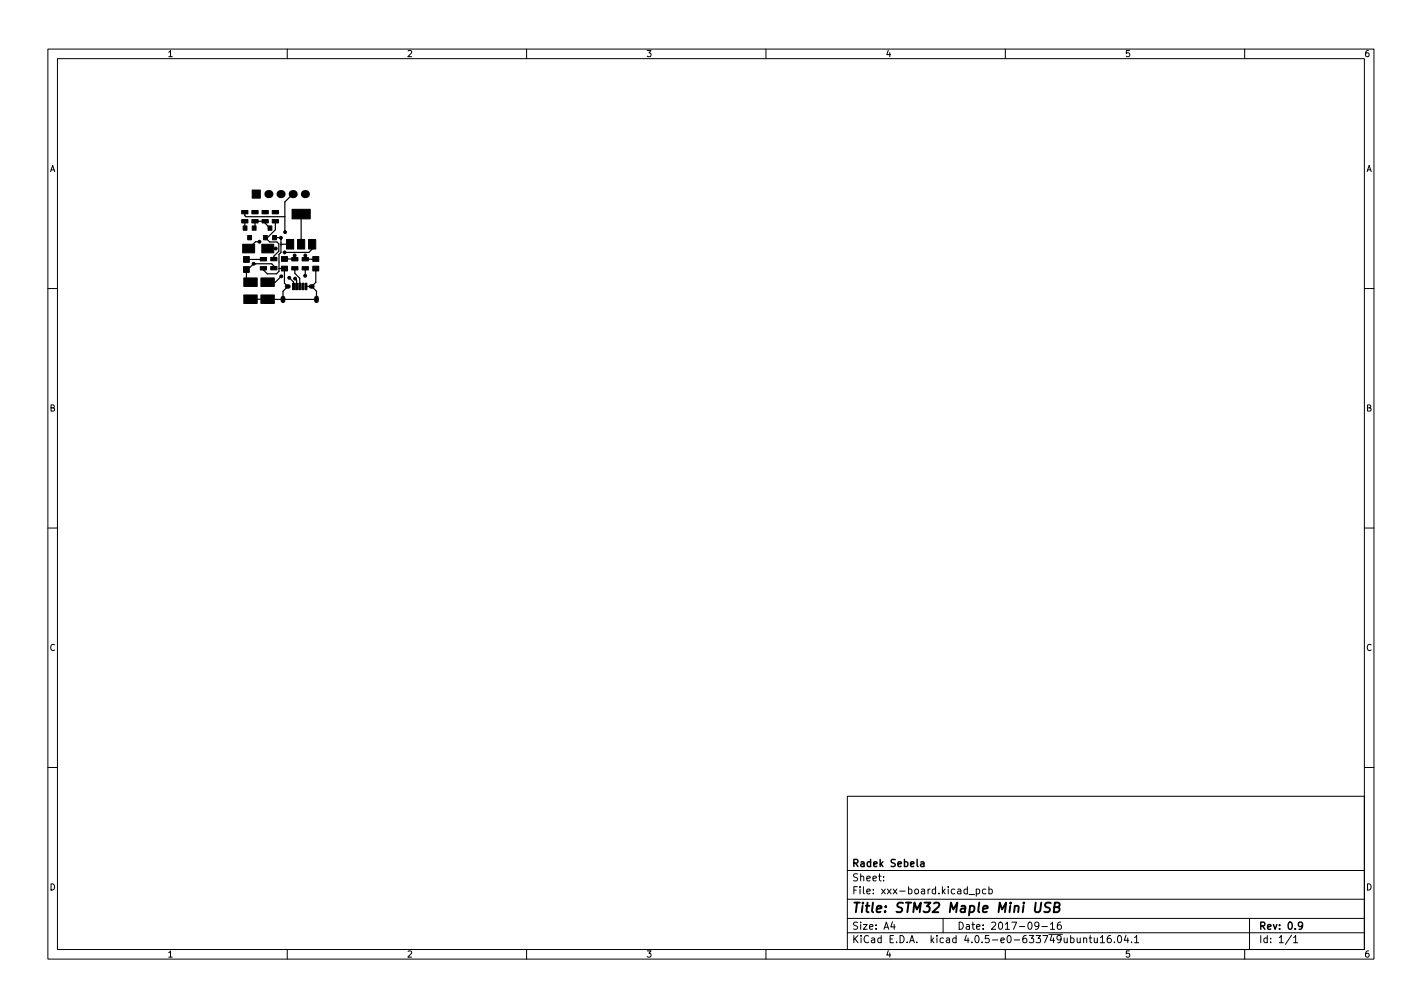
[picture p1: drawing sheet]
<svg xmlns="http://www.w3.org/2000/svg" width="297mm" height="210mm" viewBox="0 0 297 210" stroke-linecap="round" stroke-linejoin="round" font-family="sans-serif">
<defs><g id="words">
<text font-size="2.8" x="178" y="190.6">Title: STM32 Maple Mini USB</text>
<g font-size="2.1">
<text x="178" y="184">Sheet:</text>
<text x="178" y="181">Radek Sebela</text>
<text x="178" y="186.7">File: xxx-board.kicad_pcb</text>
<text x="178" y="196.9">KiCad E.D.A. kicad 4.0.5-e0-633749ubuntu16.04.1</text>
<text x="178" y="194.1">Size: A4</text>
<text x="200" y="194.1">Date: 2017-09-16</text>
<text x="263" y="194.1">Rev: 0.9</text>
<text x="263" y="196.9">Id: 1/1</text>
</g>
<g font-size="1.8">
<text x="35" y="11.9">1</text>
<text x="85" y="11.9">2</text>
<text x="135" y="11.9">3</text>
<text x="185" y="11.9">4</text>
<text x="235" y="11.9">5</text>
<text x="285" y="11.9">6</text>
<text x="10.3" y="35.9">A</text>
<text x="285.3" y="35.9">A</text>
<text x="10.3" y="85.9">B</text>
<text x="285.3" y="85.9">B</text>
<text x="10.3" y="135.9">C</text>
<text x="285.3" y="135.9">C</text>
<text x="10.3" y="185.9">D</text>
<text x="285.3" y="185.9">D</text>
<text x="35" y="199.9">1</text>
<text x="85" y="199.9">2</text>
<text x="135" y="199.9">3</text>
<text x="185" y="199.9">4</text>
<text x="235" y="199.9">5</text>
<text x="285" y="199.9">6</text>
</g>
</g></defs>
<g fill="none" stroke="#000" stroke-width=".21">
<path d="M10 10.2h277v190.1h-277zM12 12.2h273v186.1h-273zM60 10.2v2M110 10.2v2M160 10.2v2M210 10.2v2M260 10.2v2M10 60.2h2M285 60.2h2M10 110.2h2M285 110.2h2M10 160.2h2"/>
<path d="M177 166.3h108v32h-108zM285 160.2h2M60 198.3v2M110 198.3v2M160 198.3v2M177 194.8h108M177 191.8h108M177 187.8h108M177 181.8h108M184.6 183.8v.1M184.6 183v.1M186.4 192.5l-.3 1h.9"/>
<path d="M186.8 193v1M197 191.8v3M202.4 186.8h1.2M203.9 185.7l.5-.1 .2 .3-.1 .7h-.6M203.9 185.6v1.5M205.9 185.7l-.4-.1-.3 .3 .2 .7h.5M206.6 185.7l.4-.1 .3 .3-.2 .7h-.5M206.6 185.1v1.5M210 198.3v2M217 193.2l-.3 .3-.4-.1-.2-.2 .2-.6 .4-.1 .2 .2a.99 .99 0 0 1-.3 1.3h-.3M217.6 193.5h1.2M219.4 193l.5-.5v1.5"/>
<path d="M219.4 194h.9M221.6 192.5l-.5 .1a1.01 1.01 0 0 0 0 1.4l.5-.1 .1-.5-.3-.3-.4 .1-.1 .2M226.4 196l.2-.2 .3 .1 .1 .9M226.4 195.8v1M227.5 195.8h.6M227.7 195.3v1.3l.4 .2M228.6 195.8v1h.4l.2-.1M229.2 195.8v1M229.9 195.8l.4-.5v1.5M229.9 196.8h.8M232 195.3l-.4 .1a1.01 1.01 0 0 0 0 1.4l.5-.1v-.5l-.2-.3h-.3l-.3 .3M232.8 196.7v.1"/>
<path d="M233.6 195.4l.2-.1a.8 .8 0 0 1 .5 .8 .8 .8 0 0 1-.5 .7 1 1 0 0 1-.2-1.4zM235.2 195.3l-.3 1h.9M235.6 195.8v1M236.4 196.7v.1M237 195.8l.4-.5v1.5M237 196.8h.9M260 198.3v2M261 191.8v6.5M269.8 195.3l-1.3 1.9M270.2 195.8l.4-.5v1.5M270.2 196.8h.9"/>
</g>
<path d="M192.4 180h.5l.1 .9M193 180.3l-.5 .1-.2 .2 .2 .3h.5M272.1 193.2l-.3 .3-.4-.1-.2-.2 .2-.6 .4-.1 .2 .2a.99 .99 0 0 1-.4 1.3h-.2" fill="none" stroke="#000" stroke-width=".3"/>
<path d="M216.4 188.5l-.2 1.6 .1 .3a.66 .66 0 0 0 1-.3l.2-1.6M219.5 188.6a.85 .85 0 0 0-1.1 .1v.5l.9 .5-.1 .6a.85 .85 0 0 1-1.1 .1M220.2 189.4h.7l.3-.2 .2-.4-.2-.2-.8-.1-.3 2h.8l.3-.2a.53 .53 0 0 0 0-.8l-.3-.1" fill="none" stroke="#000" stroke-width=".4"/>
<g fill="#000" stroke="#000" stroke-width=".21">
<path d="M50.8 47.2h.8v.9h-.8zM50.9 58h2.8v1.8h-2.8zM51.7 49.2h.8v.9h-.8zM50.5 45.8h1.3v.7h-1.3zM50.5 43.9h1.3v.7h-1.3zM50.9 55.7h1.2v1.2h-1.2zM50.9 53.6h1.2v1.2h-1.2zM52.6 43.9h1.3v.7h-1.3zM52.6 45.8h1.3v.7h-1.3zM52.7 47.2h.8v.9h-.8zM50.7 51h2.5v1.8h-2.5zM54.4 53.8h1.3v.7h-1.3z"/>
<path d="M54.4 55.7h1.3v.7h-1.3zM52.7 39.7h1.7v1.7h-1.7zM54.5 58h2.8v1.8h-2.8zM55 49.2h.8v.9h-.8zM54.7 45.8h1.3v.7h-1.3zM54.7 43.9h1.3v.7h-1.3zM56.6 53.7h1.3v.7h-1.3zM56.6 55.6h1.3v.7h-1.3zM56 47.2h.8v.9h-.8zM54.7 51h2.5v1.8h-2.5zM56.9 49.2h.8v.9h-.8zM56.9 45.8h1.3v.7h-1.3z"/>
<path d="M56.9 43.9h1.3v.7h-1.3zM58.8 53.6h1.2v1h-1.2zM58.8 55.6h1.2v1h-1.2zM60.9 53.8h1.3v.7h-1.3zM60.9 55.7h1.3v.7h-1.3zM59.9 50h1.4v2h-1.4zM63.1 53.8h1.3v.7h-1.3zM63.1 55.7h1.3v.7h-1.3zM62.1 50h1.6v2h-1.6zM61 43.7h3.8v2h-3.8zM64.4 50h1.6v2h-1.6zM65.3 55.6h1.3v1h-1.3z"/>
<path d="M65.3 53.6h1.3v1h-1.3zM50.9 61.6h2.8v1.8h-2.8zM54.5 61.6h2.8v1.8h-2.8zM61.1 59.1h.4v1.4h-.4zM61.8 59.1h.4v1.4h-.4zM62.4 59.1h.4v1.4h-.4zM63.1 59.1h.4v1.4h-.4zM63.7 59.1h.4v1.4h-.4z"/>
<circle cx="52.1" cy="49.6" r=".3"/>
<circle cx="53" cy="55.1" r=".3"/>
<circle cx="53.3" cy="44.3" r=".3"/>
<circle cx="54.2" cy="50.5" r=".3"/>
<circle cx="55.4" cy="44.3" r=".3"/>
<circle cx="57.5" cy="44.3" r=".3"/>
<circle cx="57.6" cy="51.9" r=".3"/>
<circle cx="58.7" cy="49.6" r=".3"/>
<circle cx="58.7" cy="57.7" r=".3"/>
<circle cx="59.4" cy="52.7" r=".3"/>
<circle cx="59.6" cy="48.5" r=".3"/>
<circle cx="60.4" cy="58" r=".3"/>
<circle cx="61.6" cy="53.3" r=".3"/>
<circle cx="61.6" cy="58.2" r=".3"/>
<circle cx="63.2" cy="44.5" r=".3"/>
<circle cx="63.7" cy="57.6" r=".3"/>
<circle cx="63.8" cy="53.3" r=".3"/>
</g>
<path d="M60 59.8h.3M65 59.8h.3" fill="none" stroke="#000" stroke-width=".95"/>
<path d="M59.1 62.2v.6M66.1 62.2v.6" fill="none" stroke="#000" stroke-width="1"/>
<g fill="#000">
<circle cx="56.1" cy="40.5" r=".85"/>
<circle cx="58.6" cy="40.5" r=".85"/>
<circle cx="61.1" cy="40.5" r=".85"/>
<circle cx="63.7" cy="40.5" r=".85"/>
</g>
<g fill="none" stroke="#000" stroke-width=".25">
<path d="M51.1 46.2l.1 1.4M51.2 44.3l-.1 .7 .3 .2h8.1M51.9 51.9h.9M51.9 51.9h.1M53.3 44.3h.1M53.3 46.2h2.1v.4l1 1M53.3 46.2v1.2l-.2 .2M53.3 46.2l-.2 .1M54.2 50.5h-.8l-1.5 1.4M55 54.1l-3.5 .1M55.9 51.9h1.7M57.2 56v-.5l-.5-.4h-3.7l-1.2 1.2h-.3v1.8l.8 .8"/>
<path d="M57.3 49.6h1.4v3.1l-.4 .4v3.5l-.6 .6h-1.9l-.8-.8v-.4M57.5 44.3h.1M57.5 46.2v1.8l-1.6 1.6h-.5l.9 .9h1.6l.3 .4v1.6l-1 1v.6M58.3 56.1h1.1v3l.7 .7-1 1v1.7M58.7 50h.1M58.7 49.6v.1M58.7 51h1.9M58.7 57.7l-1.2 1.2h-1.6v-.1M59.4 54.1h2.2M60.4 58l.9 .9v.9M61.1 40.8v-.3l-1.6 1.7 .1 6.3M61.6 53.3v.8"/>
<path d="M61.6 54.1h.1M61.6 56v1.1l1 1v1.7M61.6 58.2l.4 .3v1.3M63.1 44.5l-.2 .2v6.3M63.8 56v1.5M63.8 57.5l-.1 .1M63.8 53.3v.8M63.8 54.1h.1M63.8 53.3v.1M63.9 59.8h1.2M65.1 59.8l1 1v1.7h-13.8M65.2 51v1l-.7 .7h-5.1"/>
<path d="M66 56.1v2.9l-.9 .8M66 54.1h-2.2"/>
</g>
<use href="#words"/>
</svg>
